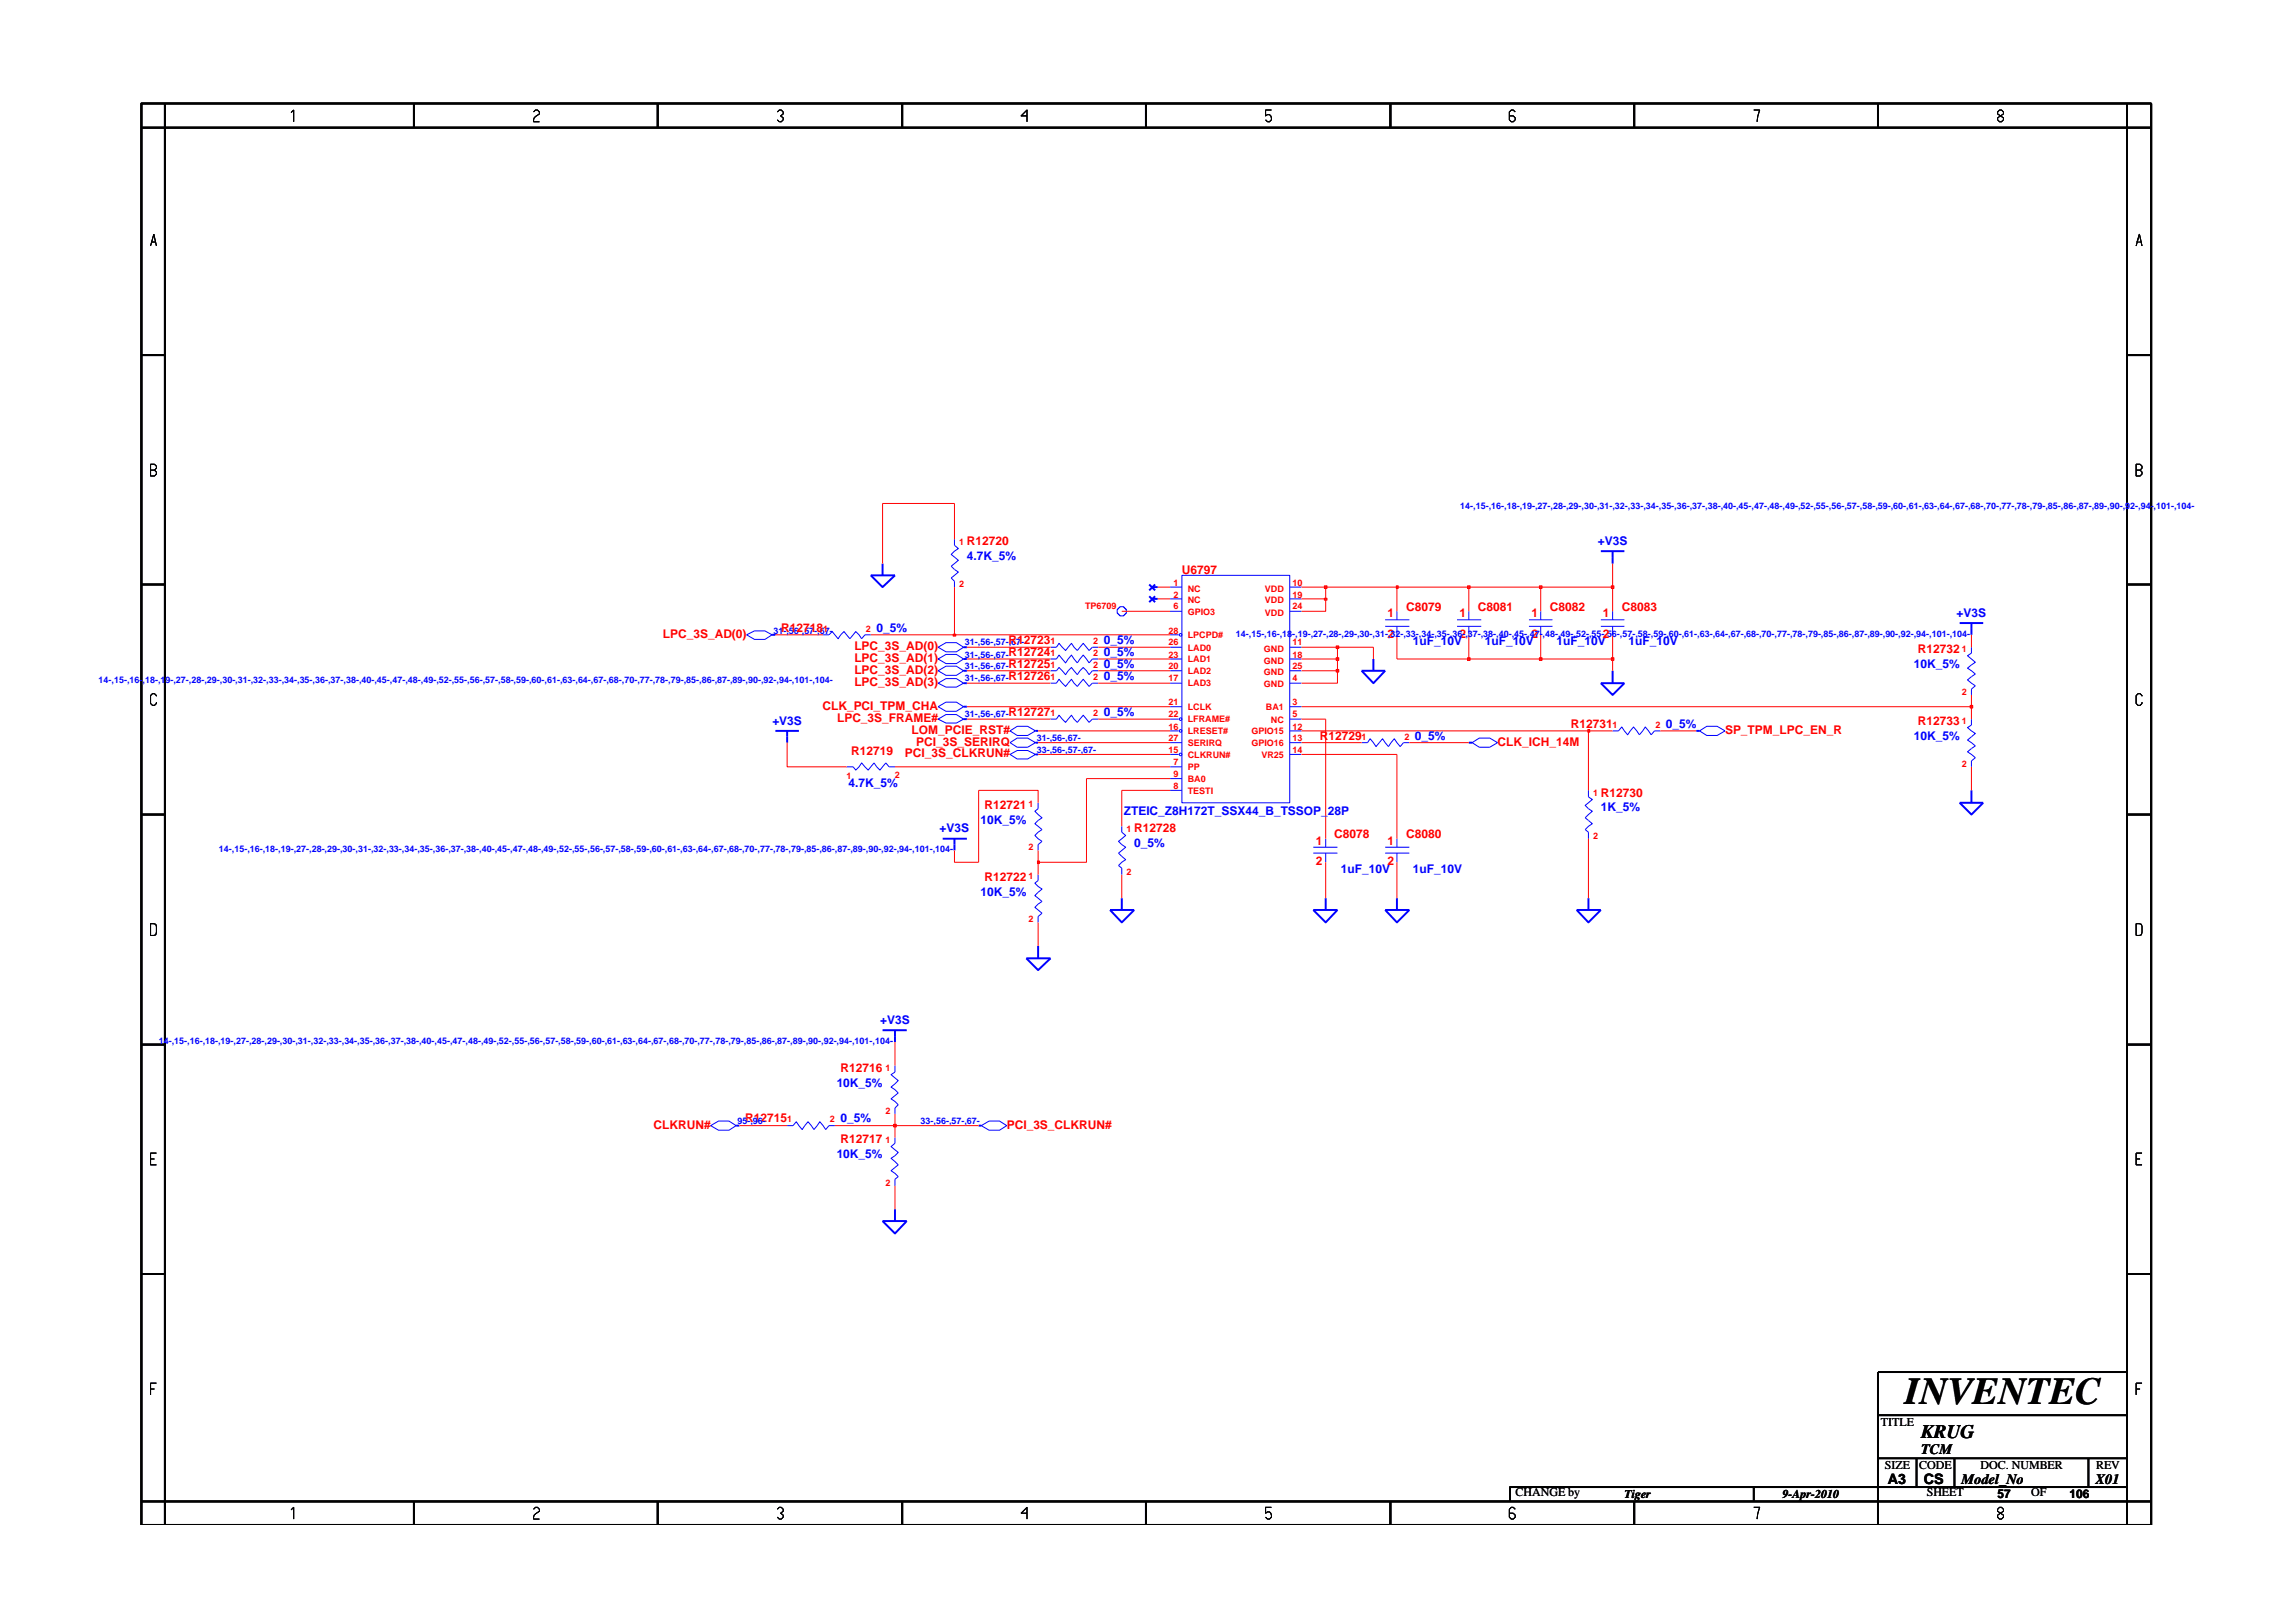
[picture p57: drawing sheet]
<svg xmlns="http://www.w3.org/2000/svg" width="297mm" height="210mm" viewBox="0 0 297 210" stroke-linecap="round" stroke-linejoin="round" font-family="sans-serif">
<defs><g id="words">
<text font-size="5" x="246.7" y="181.9">INVENTEC</text>
<text font-size="2.5" x="248.9" y="186.3">KRUG</text>
<g font-size="1.9">
<text x="248.9" y="188.3">TCM</text>
<text x="244.5" y="192.2">A3</text>
<text x="249.2" y="192.3">CS</text>
<text x="254.1" y="192.2">Model_No</text>
<text x="271.5" y="192.2">X01</text>
</g>
<g font-size="1.5" fill="#f00">
<text x="125.3" y="70.6">R12720</text>
<text x="153.1" y="74.4">U6797</text>
<text x="85.9" y="82.6">LPC_3S_AD(0)</text>
<text x="101.2" y="81.9">R12718</text>
<text x="130.7" y="83.4">R12723</text>
<text x="179.8" y="80">1</text>
<text x="179.8" y="82.6">2</text>
<text x="182.1" y="79.1">C8079</text>
<text x="189.1" y="80">1</text>
<text x="189.1" y="82.6">2</text>
<text x="191.5" y="79.1">C8081</text>
<text x="198.4" y="82.6">2</text>
<text x="198.4" y="80">1</text>
<text x="200.8" y="79.1">C8082</text>
<text x="207.6" y="80">1</text>
<text x="207.6" y="82.6">2</text>
<text x="210.1" y="79.1">C8083</text>
<text x="110.7" y="84.2">LPC_3S_AD(0)</text>
<text x="110.7" y="85.8">LPC_3S_AD(1)</text>
<text x="110.7" y="87.3">LPC_3S_AD(2)</text>
<text x="110.7" y="88.8">LPC_3S_AD(3)</text>
<text x="130.7" y="88.1">R12726</text>
<text x="130.7" y="84.9">R12724</text>
<text x="130.7" y="86.6">R12725</text>
<text x="248.4" y="84.6">R12732</text>
<text x="106.5" y="91.9">CLK_PCI_TPM_CHA</text>
<text x="108.4" y="93.5">LPC_3S_FRAME#</text>
<text x="118.1" y="95.1">LOM_PCIE_RST#</text>
<text x="130.7" y="92.7">R12727</text>
<text x="171" y="95.9">R12729</text>
<text x="203.5" y="94.3">R12731</text>
<text x="223.5" y="95.1">SP_TPM_LPC_EN_R</text>
<text x="248.4" y="93.9">R12733</text>
<text x="110.3" y="97.8">R12719</text>
<text x="117.2" y="98.1">PCI_3S_CLKRUN#</text>
<text x="118.7" y="96.6">PCI_3S_SERIRQ</text>
<text x="194" y="96.6">CLK_ICH_14M</text>
<text x="127.5" y="104.8">R12721</text>
<text x="146.9" y="107.8">R12728</text>
<text x="207.4" y="103.2">R12730</text>
<text x="170.4" y="109.4">1</text>
<text x="170.4" y="112.1">2</text>
<text x="172.8" y="108.6">C8078</text>
<text x="179.8" y="109.4">1</text>
<text x="179.8" y="112.1">2</text>
<text x="182.1" y="108.6">C8080</text>
<text x="127.5" y="114.1">R12722</text>
<text x="108.9" y="138.9">R12716</text>
<text x="84.7" y="146.2">CLKRUN#</text>
<text x="96.5" y="145.4">R12715</text>
<text x="108.9" y="148.1">R12717</text>
<text x="130.4" y="146.2">PCI_3S_CLKRUN#</text>
</g>
<g font-size="1.5" fill="#00f">
<text x="207" y="70.6">+V3S</text>
<text x="125.3" y="72.6">4.7K_5%</text>
<text x="113.5" y="81.9">0_5%</text>
<text x="143" y="83.4">0_5%</text>
<text x="183" y="83.6">1uF_10V</text>
<text x="192.3" y="83.6">1uF_10V</text>
<text x="201.6" y="83.6">1uF_10V</text>
<text x="211" y="83.6">1uF_10V</text>
<text x="253.5" y="80">+V3S</text>
<text x="143" y="88.1">0_5%</text>
<text x="143" y="84.9">0_5%</text>
<text x="143" y="86.6">0_5%</text>
<text x="247.9" y="86.6">10K_5%</text>
<text x="100" y="93.9">+V3S</text>
<text x="143" y="92.7">0_5%</text>
<text x="183.3" y="95.9">0_5%</text>
<text x="215.8" y="94.3">0_5%</text>
<text x="247.9" y="95.9">10K_5%</text>
<text x="109.9" y="102">4.7K_5%</text>
<text x="121.7" y="107.8">+V3S</text>
<text x="127" y="106.7">10K_5%</text>
<text x="145.6" y="105.5">ZTEIC_Z8H172T_SSX44_B_TSSOP_28P</text>
<text x="207.4" y="105.1">1K_5%</text>
<text x="146.9" y="109.8">0_5%</text>
<text x="173.7" y="113.1">1uF_10V</text>
<text x="183" y="113.1">1uF_10V</text>
<text x="127" y="116">10K_5%</text>
<text x="114" y="132.6">+V3S</text>
<text x="108.4" y="140.8">10K_5%</text>
<text x="108.9" y="145.4">0_5%</text>
<text x="108.4" y="150.1">10K_5%</text>
</g>
<g font-size="1.5">
<text x="243.7" y="184.8">TITLE</text>
<text x="244.2" y="190.4">SIZE</text>
<text x="248.6" y="190.4">CODE</text>
<text x="256.6" y="190.4">DOC. NUMBER</text>
<text x="271.5" y="190.4">REV</text>
<text x="196.3" y="193.8">CHANGE by</text>
<text x="210.4" y="194.1">Tiger</text>
<text x="230.9" y="194.1">9-Apr-2010</text>
<text x="249.6" y="193.8">SHEET</text>
<text x="258.8" y="194.1">57</text>
<text x="263.1" y="193.8">OF</text>
<text x="268.1" y="194.1">106</text>
</g>
<g font-size="1.2" fill="#00f">
<text x="189.2" y="66">14-,15-,16-,18-,19-,27-,28-,29-,30-,31-,32-,33-,34-,35-,36-,37-,38-,40-,45-,47-,48-,49-,52-,55-,56-,57-,58-,59-,60-,61-,63-,64-,67-,68-,70-,77-,78-,79-,85-,86-,87-,89-,90-,92-,94-,101-,104-</text>
<text x="100.2" y="82.1">31-,56-,57-,67-</text>
<text x="125" y="83.6">31-,56-,57-,67-</text>
<text x="160.1" y="82.6">14-,15-,16-,18-,19-,27-,28-,29-,30-,31-,32-,33-,34-,35-,36-,37-,38-,40-,45-,47-,48-,49-,52-,55-,56-,57-,58-,59-,60-,61-,63-,64-,67-,68-,70-,77-,78-,79-,85-,86-,87-,89-,90-,92-,94-,101-,104-</text>
<text x="12.8" y="88.4">14-,15-,16-,18-,19-,27-,28-,29-,30-,31-,32-,33-,34-,35-,36-,37-,38-,40-,45-,47-,48-,49-,52-,55-,56-,57-,58-,59-,60-,61-,63-,64-,67-,68-,70-,77-,78-,79-,85-,86-,87-,89-,90-,92-,94-,101-,104-</text>
<text x="125" y="86.7">31-,56-,67-</text>
<text x="125" y="88.3">31-,56-,67-</text>
<text x="125" y="85.2">31-,56-,67-</text>
<text x="125" y="92.9">31-,56-,67-</text>
<text x="134.3" y="96">31-,56-,67-</text>
<text x="134.3" y="97.6">33-,56-,57-,67-</text>
<text x="28.4" y="110.4">14-,15-,16-,18-,19-,27-,28-,29-,30-,31-,32-,33-,34-,35-,36-,37-,38-,40-,45-,47-,48-,49-,52-,55-,56-,57-,58-,59-,60-,61-,63-,64-,67-,68-,70-,77-,78-,79-,85-,86-,87-,89-,90-,92-,94-,101-,104-</text>
<text x="20.6" y="135.2">14-,15-,16-,18-,19-,27-,28-,29-,30-,31-,32-,33-,34-,35-,36-,37-,38-,40-,45-,47-,48-,49-,52-,55-,56-,57-,58-,59-,60-,61-,63-,64-,67-,68-,70-,77-,78-,79-,85-,86-,87-,89-,90-,92-,94-,101-,104-</text>
<text x="95.5" y="145.7">95-,96-</text>
<text x="119.3" y="145.7">33-,56-,57-,67-</text>
</g>
<g font-size="1.2" fill="#f00">
<text x="124.2" y="70.6">1</text>
<text x="124.2" y="76.1">2</text>
<text x="152" y="77.4">2</text>
<text x="152" y="75.9">1</text>
<text x="153.9" y="76.7">NC</text>
<text x="163.9" y="76.7">VDD</text>
<text x="167.4" y="75.9">10</text>
<text x="167.4" y="77.4">19</text>
<text x="106.6" y="81.9">1</text>
<text x="112.2" y="81.9">2</text>
<text x="136.1" y="83.4">1</text>
<text x="140.6" y="78.9">TP6709</text>
<text x="141.6" y="83.4">2</text>
<text x="151.4" y="82.1">28</text>
<text x="151.4" y="83.6">26</text>
<text x="152" y="78.9">6</text>
<text x="153.9" y="82.7">LPCPD#</text>
<text x="153.9" y="79.6">GPIO3</text>
<text x="153.9" y="78.2">NC</text>
<text x="163.9" y="79.8">VDD</text>
<text x="163.9" y="78.2">VDD</text>
<text x="167.4" y="78.9">24</text>
<text x="167.4" y="83.6">11</text>
<text x="136.1" y="88.1">1</text>
<text x="136.1" y="84.9">1</text>
<text x="136.1" y="86.6">1</text>
<text x="141.6" y="88.1">2</text>
<text x="141.6" y="84.9">2</text>
<text x="141.6" y="86.6">2</text>
<text x="151.4" y="85.2">23</text>
<text x="151.4" y="86.7">20</text>
<text x="151.4" y="88.3">17</text>
<text x="153.9" y="88.9">LAD3</text>
<text x="153.9" y="84.3">LAD0</text>
<text x="153.9" y="85.8">LAD1</text>
<text x="153.9" y="87.3">LAD2</text>
<text x="163.7" y="87.5">GND</text>
<text x="163.7" y="89">GND</text>
<text x="163.7" y="84.4">GND</text>
<text x="163.7" y="86">GND</text>
<text x="167.4" y="86.7">25</text>
<text x="167.4" y="88.3">4</text>
<text x="167.4" y="85.2">18</text>
<text x="254.1" y="84.4">1</text>
<text x="136.1" y="92.7">1</text>
<text x="141.6" y="92.7">2</text>
<text x="151.4" y="91.4">21</text>
<text x="151.4" y="92.9">22</text>
<text x="151.4" y="94.5">16</text>
<text x="153.9" y="92">LCLK</text>
<text x="153.9" y="93.6">LFRAME#</text>
<text x="153.9" y="95.1">LRESET#</text>
<text x="162.1" y="95.1">GPIO15</text>
<text x="164" y="92">BA1</text>
<text x="164.6" y="93.7">NC</text>
<text x="167.4" y="92.9">5</text>
<text x="167.4" y="91.4">3</text>
<text x="167.4" y="94.5">12</text>
<text x="176.4" y="95.9">1</text>
<text x="181.9" y="95.9">2</text>
<text x="208.9" y="94.3">1</text>
<text x="214.4" y="94.3">2</text>
<text x="254.1" y="93.8">1</text>
<text x="254.1" y="90">2</text>
<text x="109.7" y="100.9">1</text>
<text x="115.9" y="100.8">2</text>
<text x="151.4" y="97.6">15</text>
<text x="151.4" y="96">27</text>
<text x="152" y="99.1">7</text>
<text x="152" y="100.7">9</text>
<text x="153.9" y="98.2">CLKRUN#</text>
<text x="153.9" y="99.8">PP</text>
<text x="153.9" y="96.6">SERIRQ</text>
<text x="153.9" y="101.3">BA0</text>
<text x="162.1" y="96.6">GPIO16</text>
<text x="163.4" y="98.2">VR25</text>
<text x="167.4" y="97.6">14</text>
<text x="167.4" y="96">13</text>
<text x="254.1" y="99.3">2</text>
<text x="133.2" y="104.6">1</text>
<text x="145.9" y="107.7">1</text>
<text x="152" y="102.2">8</text>
<text x="153.9" y="102.8">TESTI</text>
<text x="206.4" y="103.1">1</text>
<text x="133.2" y="113.9">1</text>
<text x="133.2" y="110.2">2</text>
<text x="145.9" y="113.3">2</text>
<text x="206.4" y="108.7">2</text>
<text x="133.2" y="119.5">2</text>
<text x="114.7" y="138.7">1</text>
<text x="102" y="145.4">1</text>
<text x="107.5" y="145.4">2</text>
<text x="114.7" y="148">1</text>
<text x="114.7" y="144.3">2</text>
<text x="114.7" y="153.6">2</text>
</g>
</g></defs>
<g fill="none" stroke="#00f" stroke-width=".25">
<path d="M112.8 74.5h3.1l-1.6 1.6zM114.3 73v1.5M148.9 75.7l.7 .8M148.9 77.2l.7 .8M149.2 76.1h.8M149.2 77.6h.8M149.6 75.7l-.7 .8M149.6 77.2l-.7 .8M207.4 71.4h3M208.9 71.4v1.6M100 82.2h.4M100.4 94.7h3.1"/>
<path d="M102 94.7v1.5M124.8 91.6h.5M124.8 93.2h.5M124.8 86.9h.5M124.8 88.5h.5M124.8 83.8h.5M124.8 85.4h.5M134.1 94.7h.4M134.1 96.2h.4M134.1 97.7h.4M176.4 86.9h3l-1.5 1.6zM177.9 85.4v1.5"/>
<path d="M190.3 96.2h.4M207.4 88.5h3l-1.5 1.5zM208.9 86.9v1.6M219.7 94.7h.5M253.9 80.7h3M255.4 80.7v1.5M122.1 108.7h3.2M123.6 108.7v1.5M143.8 117.9h3.1l-1.6 1.6zM145.3 116.4v1.5M170.1 117.9h3.2l-1.6 1.6zM171.7 116.4v1.5"/>
<path d="M179.4 117.9h3.2l-1.6 1.6zM181 116.4v1.5M204.2 117.9h3.2l-1.6 1.6zM205.8 116.4v1.5M253.9 104h3l-1.5 1.5zM255.4 102.4v1.6M114.3 133.5h3.2M115.9 133.5v1.5M133 124.1h3.1l-1.6 1.6zM134.5 122.5v1.6M95.4 145.8h.4M114.3 158.2h3.2l-1.6 1.6z"/>
<path d="M115.9 156.7v1.5M126.8 145.8h.3"/>
</g>
<g fill="none" stroke="#00f" stroke-width=".13">
<path d="M123.6 69.9v.7l.5 .5-.9 .7 .9 .8-.9 .7 .9 .8-.9 .8 .4 .4v.8M144.8 78.9l.3-.3h.5l.3 .3v.5l-.3 .4h-.5l-.4-.4v-.5zM151.6 76.1h1.5M151.6 77.6h1.5M151.6 79.2h1.5M153.1 74.5h14v29.5h-14zM167.1 76.1h1.5M167.1 77.6h1.5M167.1 79.2h1.5M181 79.2v1.1M190.3 79.2v1.1M199.6 79.2v1.1"/>
<path d="M208.9 79.2v1.1M96.7 82.2l1-.5h1.4l.9 .5-.9 .6h-1.4zM106.6 82.2h.8l.4-.4 .8 .9 .7-.9 .8 .9 .8-.9 .7 .9 .4-.5h.8M109.7 99.3h.8l.4 .5 .7-1 .9 1 .7-1 .8 1 .8-1 .4 .5h.7M121.5 91.6l1-.6h1.4l.9 .6-.9 .5h-1.4zM121.5 93.2l1-.6h1.4l.9 .6-.9 .5h-1.4zM121.5 83.8l1-.5h1.4l.9 .5-.9 .6h-1.4zM121.5 85.4l1-.6h1.4l.9 .6-.9 .6h-1.4zM121.5 86.9l1-.6h1.4l.9 .6-.9 .6h-1.4zM121.5 88.5l1-.6h1.4l.9 .6-.9 .5h-1.4zM130.8 94.7l1-.6h1.3l1 .6-1 .6h-1.3zM130.8 96.2l1-.6h1.3l1 .6-1 .6h-1.3z"/>
<path d="M130.8 97.7l1-.5h1.3l1 .5-1 .6h-1.3zM136.1 93.2h.7l.4-.5 .8 .9 .8-.9 .8 .9 .7-.9 .8 .9 .4-.4h.8M136.1 83.8h.7l.4-.5 .8 1 .8-1 .8 1 .7-1 .8 1 .4-.5h.8M136.1 85.4h.7l.4-.5 .8 1 .8-1 .8 1 .7-1 .8 1 .4-.5h.8M136.1 86.9h.7l.4-.4 .8 .9 .8-.9 .8 .9 .7-.9 .8 .9 .4-.5h.8M136.1 88.5h.7l.4-.5 .8 .9 .8-.9 .8 .9 .7-.9 .8 .9 .4-.4h.8M151.6 93.2h1.1M151.6 99.3h1.5M151.6 96.2h1.5M151.6 94.7h1.1M151.6 82.2h1.1M151.6 83.8h1.5"/>
<path d="M151.6 85.4h1.5M151.6 86.9h1.5M151.6 88.5h1.5M151.6 91.6h1.5M151.6 97.7h1.1M167.1 93.2h1.5M167.1 96.2h1.5M167.1 94.7h1.5M167.1 83.8h1.5M167.1 85.4h1.5M167.1 86.9h1.5M167.1 88.5h1.5"/>
<path d="M167.1 91.6h1.5M167.1 97.7h1.5M176.4 96.2h.8l.3-.5 .8 1 .8-1 .8 1 .7-1 .8 1 .4-.5h.8M179.4 80.3h3.2M179.4 81.1h3.2M181 81.1v1.1M188.8 80.3h3.1M188.8 81.1h3.1M190.3 81.1v1.1M190.7 96.2l.9-.6h1.4l1 .6-1 .6h-1.4zM198.1 80.3h3M198.1 81.1h3"/>
<path d="M199.6 81.1v1.1M207.4 80.3h3M207.4 81.1h3M208.9 94.7h.8l.4-.5 .7 1 .8-1 .8 1 .7-1 .8 1 .4-.5h.8M208.9 81.1v1.1M220.2 94.7l.9-.6h1.3l1.1 .6-1.1 .6h-1.3zM255.4 83.8v.8l-.5 .3 1 .9-1 .8 1 .7-1 .8 1 .7-.5 .5v.7M255.4 93.2v.7l-.5 .4 1 .7-1 .9 1 .7-1 .8 1 .8-.5 .4v.7M134.5 104v.8l-.4 .3 .9 .8-.9 .8 .9 .8-.9 .7 .9 .8-.5 .4v.8M134.5 113.3v.8l-.4 .3 .9 .8-.9 .8 .9 .8-.9 .7 .9 .8-.5 .4v.8M145.3 107v.8l.5 .4-.9 .8 .9 .8-.9 .7 .9 .9-.9 .7 .4 .4v.8M151.6 100.9h1.5"/>
<path d="M151.6 102.4h1.5M170.1 109.8h3.2M170.1 110.5h3.2M171.7 108.7v1.1M171.7 110.5v1.2M179.4 109.8h3.2M179.4 110.5h3.2M181 108.7v1.1M181 110.5v1.2M205.8 102.4v.8l.5 .4-1 .7 1 .8-1 .8 1 .8-1 .8 .5 .3v.9M115.9 138v.9l-.5 .3 1 .8-1 .8 1 .8-1 .8 1 .7-.5 .4v.8M92.1 145.8l1-.6h1.3l1 .6-1 .6h-1.3z"/>
<path d="M102 145.8h.7l.5-.5 .7 1 .8-1 .7 1 .8-1 .8 1 .4-.5h.7M115.9 147.3v.8l-.5 .4 1 .8-1 .8 1 .8-1 .8 1 .7-.5 .4v.8M127.1 145.8l1-.6h1.4l.9 .6-.9 .6h-1.4z"/>
<circle cx="152.9" cy="97.7" r=".17"/>
<circle cx="152.9" cy="94.7" r=".17"/>
<circle cx="152.9" cy="93.2" r=".17"/>
<circle cx="152.9" cy="82.2" r=".17"/>
</g>
<path d="M95.8 145.8h6.2M108.1 145.8h7.8v1.5M115.9 153.6v3.1" fill="none" stroke="#f00" stroke-width=".13"/>
<path d="M115.8 145.7h.3v.3h-.3z" fill-rule="evenodd" fill="#8e2323"/>
<path d="M126.8 102.4v9.3h-3.2v-1.5M134.5 111.7v1.6M134.5 119.5v3M145.3 113.3v3.1M171.7 111.7v4.7M181 111.7v4.7M205.8 108.7v7.7M115.9 135v3M115.8 145.7h.3v.3h-.3zM115.9 144.3v1.5h10.9" fill="none" stroke="#f00" stroke-width=".13"/>
<path d="M134.4 111.5h.2v.4h-.2z" fill-rule="evenodd" fill="#8e2323"/>
<g fill="none" stroke="#f00" stroke-width=".13">
<path d="M102 96.2v3.1h7.7M115.9 99.3h35.7M134.5 97.7h17.1M134.5 96.2h17.1M134.5 94.7h17.1M168.6 97.7h12.4v11M168.6 94.7h37.2v7.7M168.6 96.2h7.8M171.7 93.2v15.5M182.6 96.2h7.7M255.4 99.3v3.1M126.8 102.4h7.7v1.6"/>
<path d="M134.4 111.5h.2v.4h-.2zM151.6 100.9h-10.9v10.8h-6.2v-1.5M151.6 102.4h-6.3v4.6"/>
</g>
<path d="M205.7 94.5h.2v.4h-.2z" fill-rule="evenodd" fill="#8e2323"/>
<path d="M125.3 93.2h10.8M125.3 91.6h26.3M142.3 93.2h9.3M168.6 93.2h3.1M168.6 91.6h86.8v1.6M205.7 94.5h.2v.4h-.2zM205.8 94.7h3.1M215.1 94.7h4.6" fill="none" stroke="#f00" stroke-width=".13"/>
<path d="M255.2 91.4h.4v.3h-.4z" fill-rule="evenodd" fill="#8e2323"/>
<path d="M125.3 88.5h10.8M125.3 86.9h10.8M142.3 88.5h9.3M142.3 86.9h9.3M168.6 86.9h4.7v1.6h-4.7M255.2 91.4h.4v.3h-.4zM255.4 90v1.6" fill="none" stroke="#f00" stroke-width=".13"/>
<path d="M173.1 86.7h.3v.4h-.3z" fill="#8e2323"/>
<path d="M125.3 85.4h10.8M142.3 85.4h9.3M168.6 85.4h4.7v1.5M173.1 86.7h.3v.4h-.3zM208.9 85.4v1.5" fill="none" stroke="#f00" stroke-width=".13"/>
<path d="M173.1 85.2h.3v.3h-.3z" fill="#8e2323"/>
<path d="M173.1 85.2h.3v.3h-.3zM173.3 83.8v1.6M177.9 83.8v1.6M181 82.2v3.2h9.3" fill="none" stroke="#f00" stroke-width=".13"/>
<path d="M190.1 85.2h.3v.3h-.3z" fill-rule="evenodd" fill="#8e2323"/>
<path d="M190.1 85.2h.3v.3h-.3zM190.3 82.2v3.2h9.3" fill="none" stroke="#f00" stroke-width=".13"/>
<path d="M199.4 85.2h.4v.3h-.4z" fill-rule="evenodd" fill="#8e2323"/>
<path d="M199.4 85.2h.4v.3h-.4zM199.6 82.2v3.2h9.3" fill="none" stroke="#f00" stroke-width=".13"/>
<path d="M208.7 85.2h.4v.3h-.4z" fill-rule="evenodd" fill="#8e2323"/>
<path d="M125.3 83.8h10.8M142.3 83.8h9.3M168.6 83.8h4.7M208.7 85.2h.4v.3h-.4zM208.9 82.2v3.2" fill="none" stroke="#f00" stroke-width=".13"/>
<path d="M173.1 83.7h.3v.3h-.3z" fill="#8e2323"/>
<path d="M100.4 82.2h6.2M112.8 82.2h10.8M173.1 83.7h.3v.3h-.3zM173.3 83.8h4.6M255.4 82.2v1.6" fill="none" stroke="#f00" stroke-width=".13"/>
<path d="M123.5 82.2h.3v.2h-.3z" fill="#8e2323"/>
<path d="M123.6 76.1v6.1h28M145.3 79.2h6.3M150 77.6h1.6M168.6 77.6h3.1v1.6h-3.1M181 76.1v3.1M190.3 76.1v3.1M199.6 76.1v3.1M208.9 76.1v3.1M123.5 82.2h.3v.2h-.3z" fill="none" stroke="#f00" stroke-width=".13"/>
<path d="M171.6 77.5h.3v.3h-.3z" fill-rule="evenodd" fill="#8e2323"/>
<path d="M150 76.1h1.6M168.6 76.1h3.1v1.5M171.6 77.5h.3v.3h-.3z" fill="none" stroke="#f00" stroke-width=".13"/>
<path d="M171.6 75.9h.3v.3h-.3z" fill-rule="evenodd" fill="#8e2323"/>
<path d="M171.6 75.9h.3v.3h-.3zM171.7 76.1h9.3" fill="none" stroke="#f00" stroke-width=".13"/>
<path d="M180.9 75.9h.2v.3h-.2z" fill-rule="evenodd" fill="#8e2323"/>
<path d="M180.9 75.9h.2v.3h-.2zM181 76.1h9.3" fill="none" stroke="#f00" stroke-width=".13"/>
<path d="M190.1 75.9h.3v.3h-.3z" fill-rule="evenodd" fill="#8e2323"/>
<path d="M190.1 75.9h.3v.3h-.3zM190.3 76.1h9.3" fill="none" stroke="#f00" stroke-width=".13"/>
<path d="M199.4 75.9h.4v.3h-.4z" fill-rule="evenodd" fill="#8e2323"/>
<path d="M199.4 75.9h.4v.3h-.4zM199.6 76.1h9.3" fill="none" stroke="#f00" stroke-width=".13"/>
<path d="M208.7 75.9h.4v.3h-.4z" fill-rule="evenodd" fill="#8e2323"/>
<path d="M123.6 69.9v-4.7h-9.3v7.8M208.7 75.9h.4v.3h-.4zM208.9 73v3.1" fill="none" stroke="#f00" stroke-width=".13"/>
<g fill="none" stroke="#000" stroke-width=".25">
<path d="M18.3 13.4h260.4v184.2h-260.4zM18.3 16.5h260.4M21.4 13.4v184.2M53.6 13.4v3.1M85.2 13.4v3.1M116.9 13.4v3.1M148.4 13.4v3.1M180.1 13.4v3.1M211.7 13.4v3.1M243.3 13.4v3.1M275.5 13.4v184.2M18.3 46h3.1"/>
<path d="M275.5 46h3.2M18.3 75.7h3.1M275.5 75.7h3.2M18.3 105.5h3.1M275.5 105.5h3.2M18.3 135.3h3.1M275.5 135.3h3.2M18.3 165h3.1M275.5 165h3.2M275.5 177.7h-32.2v19.9M18.3 194.5h260.4M53.6 194.5v3.1"/>
<path d="M85.2 194.5v3.1M116.9 194.5v3.1M148.4 194.5v3.1M180.1 194.5v3.1M211.7 194.5v3.1M227.2 192.6v1.9M243.3 183.3h32.2M243.3 188.9h32.2M248.3 188.9v3.7M253.2 188.9v3.7M270.5 188.9v3.7M275.5 192.6h-79.9v1.9"/>
</g>
<g fill="none" stroke="#000" stroke-width=".13">
<path d="M37.7 14.6l.3-.3v1.5v-1.5zM69.4 14.3l-.3 .2 .3-.2h.2l.3 .2v.3l-.7 .5-.1 .5h.8h-.8l.1-.5 .7-.5v-.3l-.3-.2zM100.7 14.5l.3-.2h.2l.3 .2v.3l-.4 .2 .4 .3v.2l-.3 .3h-.2l-.3-.3M133 15h-.7l.7-.7v1.5M163.9 14.3h.8h-.8v.7l.3-.2a.5 .5 0 0 1 .5 .7l-.2 .3h-.3l-.3-.3 .3 .3h.3l.2-.3a.5 .5 0 0 0-.5-.7l-.3 .2zM196.3 14.5l-.3-.2h-.2l-.3 .2v1l.3 .3h.2l.3-.3v-.2l-.3-.3h-.5M227.2 14.3h.8l-.4 1.5 .4-1.5zM259 14.3l-.2 .2v.3l.7 .5v.2l-.2 .3h-.3l-.2-.3v-.2l.7-.5v-.3l-.2-.2zM19.5 31.9l.4-1.6 .4 1.6M19.6 31.4h.6M277.4 31.4h-.6l.3-1.1 .4 1.6-.4-1.6-.4 1.6M19.5 60.1h.5l.3 .3v.2l-.3 .3 .3 .3v.2l-.3 .3h-.5z"/>
<path d="M19.5 60.1h.5l.3 .3v.2l-.3 .3h-.5h.5l.3 .3v.2l-.3 .3h-.5zM276.7 60.1h.5l.3 .3v.2l-.3 .3h-.5h.5l.3 .3v.2l-.3 .3h-.5zM276.7 60.1h.5l.3 .3v.2l-.3 .3 .3 .3v.2l-.3 .3h-.5zM19.5 90.1l.3-.2h.2l.3 .2v.1l-.3-.3h-.2l-.3 .2v1l.3 .3h.2l.3-.3v-.1v.1l-.3 .3h-.2l-.3-.3zM276.7 90.1l.3-.2h.2l.3 .2v.1l-.3-.3h-.2l-.3 .2v1l.3 .3h.2l.3-.3v-.1v.1l-.3 .3h-.2l-.3-.3zM19.5 119.7h.7l.1 .3-.1 1.1-.7 .1zM276.7 119.7h.7l.1 .3-.1 1.1-.7 .1zM19.5 150.1h.5M20.3 149.4h-.8v1.5h.8M276.7 150.1h.5M277.5 149.4h-.8v1.5h.8M19.5 179.9h.5"/>
<path d="M20.3 179.2h-.8v1.5M276.7 179.9h.5M277.5 179.2h-.8v1.5M37.7 195.6l.3-.3v1.5v-1.5zM69.4 195.3l-.3 .2 .3-.2h.2l.3 .2v.3l-.7 .5-.1 .5h.8h-.8l.1-.5 .7-.5v-.3l-.3-.2zM100.7 195.5l.3-.2h.2l.3 .2v.3l-.4 .2 .4 .3v.2l-.3 .3h-.2l-.3-.3 .3 .3h.2l.3-.3v-.2l-.4-.3 .4-.2v-.3l-.3-.2h-.2zM132.3 196l.7-.7v1.5v-1.5l-.7 .7h.7zM163.9 195.3h.8h-.8v.7l.3-.1a.5 .5 0 0 1 .5 .6l-.2 .3h-.3l-.3-.3 .3 .3h.3l.2-.3a.5 .5 0 0 0-.5-.6l-.3 .1zM195.5 195.5l.3-.2h.2l.3 .2-.3-.2h-.2l-.3 .2v1l.3 .3h.2l.3-.3v-.2l-.3-.3h-.5h.5l.3 .3v.2l-.3 .3h-.2l-.3-.3zM227.2 195.3h.8l-.4 1.5M258.8 195.5v.3l.7 .5v.2l-.2 .3h-.3l-.2-.3v-.2l.7-.5v-.3l-.2-.2h-.3z"/>
</g>
<use href="#words"/>
</svg>
